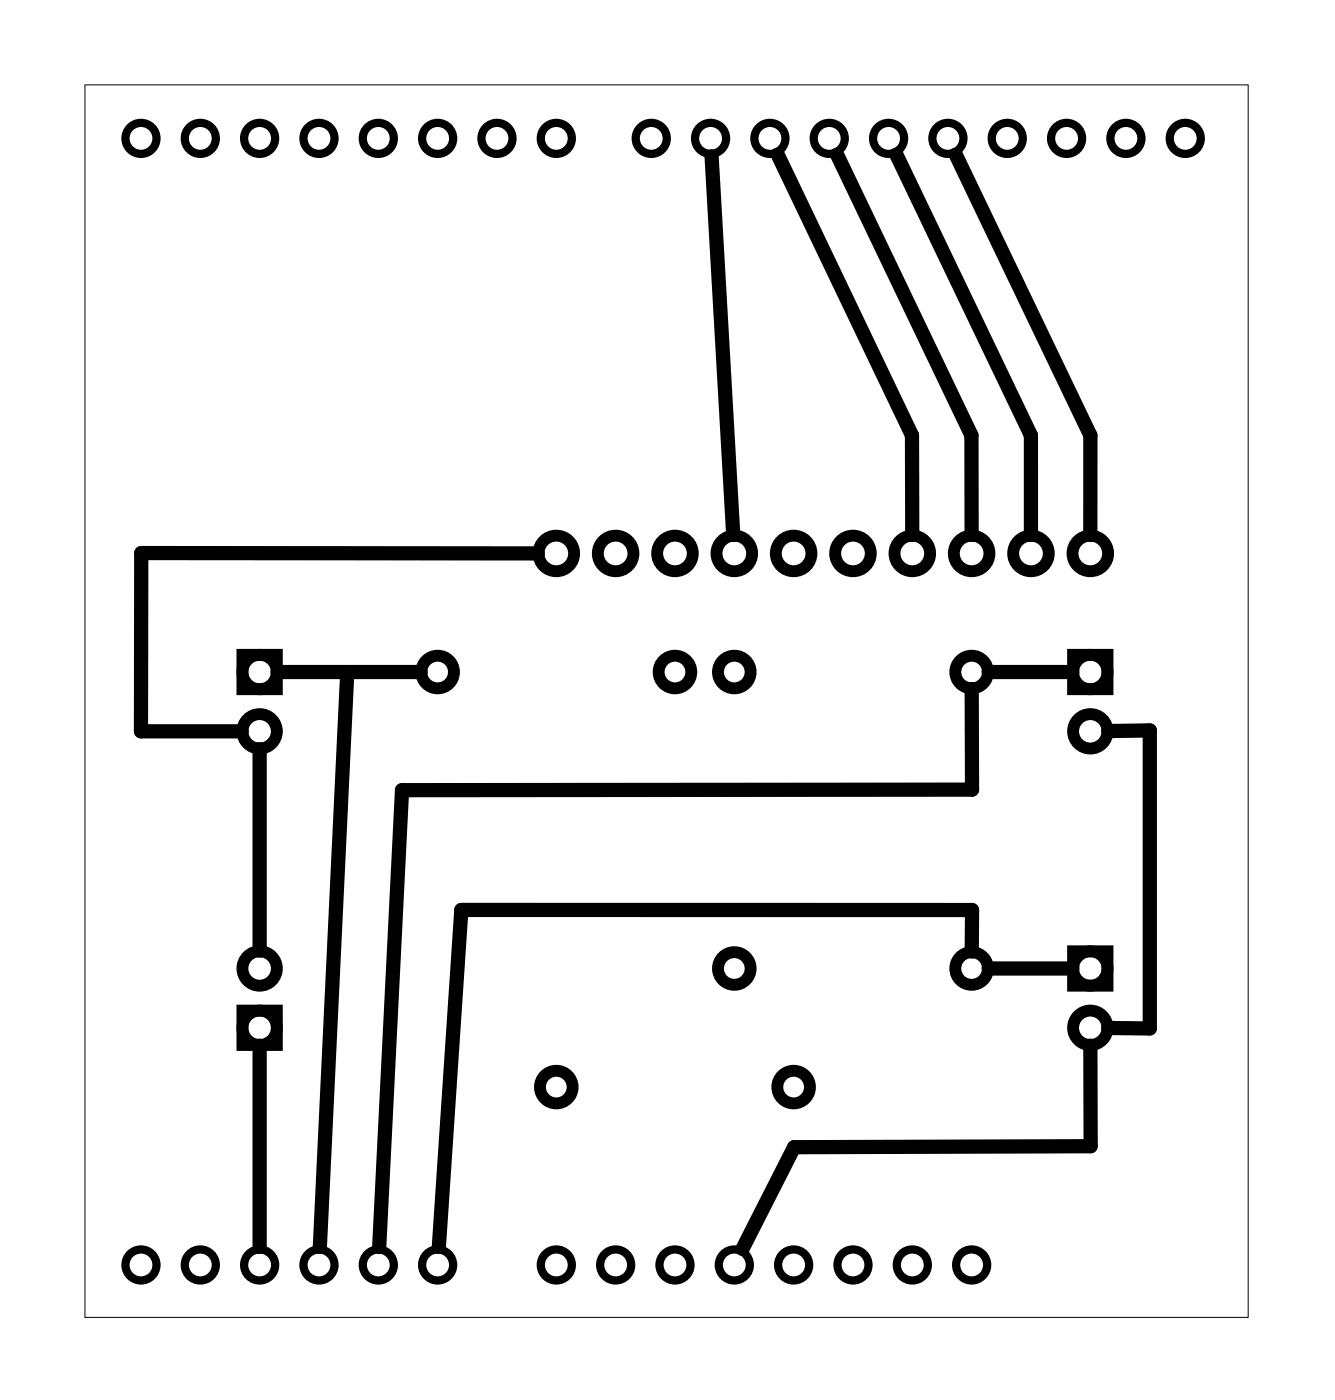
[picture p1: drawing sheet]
<svg xmlns="http://www.w3.org/2000/svg" width="57mm" height="60mm" viewBox="0 0 57 60" stroke-linecap="round" stroke-linejoin="round" font-family="sans-serif">
<path d="M3.6 3.6h49.8v52.8h-49.8z" fill="none" stroke="#000" stroke-width=".04"/>
<g fill="none" stroke="#000" stroke-width=".51">
<path d="M10.4 28.1h1.5v1.4h-1.5zM45.9 28.1h1.5v1.4h-1.5zM10.4 43.3h1.5v1.5h-1.5zM45.9 40.8h1.5v1.4h-1.5z"/>
<circle cx="11.1" cy="28.8" r=".74"/>
<circle cx="11.1" cy="31.3" r=".74"/>
<circle cx="18.7" cy="28.8" r=".7"/>
<circle cx="23.8" cy="23.7" r=".76"/>
<circle cx="26.4" cy="23.7" r=".76"/>
<circle cx="28.9" cy="28.8" r=".7"/>
<circle cx="28.9" cy="23.7" r=".76"/>
<circle cx="31.4" cy="28.8" r=".7"/>
<circle cx="31.4" cy="23.7" r=".76"/>
<circle cx="34" cy="23.7" r=".76"/>
<circle cx="36.5" cy="23.7" r=".76"/>
<circle cx="39.1" cy="23.7" r=".76"/>
<circle cx="41.6" cy="28.8" r=".7"/>
<circle cx="41.6" cy="23.7" r=".76"/>
<circle cx="44.1" cy="23.7" r=".76"/>
<circle cx="46.7" cy="28.8" r=".74"/>
<circle cx="46.7" cy="31.3" r=".74"/>
<circle cx="46.7" cy="23.7" r=".76"/>
<circle cx="11.1" cy="41.5" r=".74"/>
<circle cx="11.1" cy="44" r=".74"/>
<circle cx="23.8" cy="46.6" r=".7"/>
<circle cx="31.4" cy="41.5" r=".7"/>
<circle cx="34" cy="46.6" r=".7"/>
<circle cx="41.6" cy="41.5" r=".7"/>
<circle cx="46.7" cy="41.5" r=".74"/>
<circle cx="46.7" cy="44" r=".74"/>
</g>
<g fill="none" stroke="#000" stroke-width=".35">
<circle cx="6" cy="5.9" r=".66"/>
<circle cx="8.6" cy="5.9" r=".66"/>
<circle cx="11.1" cy="5.9" r=".66"/>
<circle cx="13.7" cy="5.9" r=".66"/>
<circle cx="16.2" cy="5.9" r=".66"/>
<circle cx="18.7" cy="5.9" r=".66"/>
<circle cx="21.3" cy="5.9" r=".66"/>
<circle cx="23.8" cy="5.9" r=".66"/>
<circle cx="27.9" cy="5.9" r=".66"/>
<circle cx="30.4" cy="5.9" r=".66"/>
<circle cx="33" cy="5.9" r=".66"/>
<circle cx="35.5" cy="5.9" r=".66"/>
<circle cx="38" cy="5.9" r=".66"/>
<circle cx="40.6" cy="5.9" r=".66"/>
<circle cx="43.1" cy="5.9" r=".66"/>
<circle cx="45.7" cy="5.9" r=".66"/>
<circle cx="48.2" cy="5.9" r=".66"/>
<circle cx="50.7" cy="5.9" r=".66"/>
<circle cx="6" cy="54.2" r=".66"/>
<circle cx="8.6" cy="54.2" r=".66"/>
<circle cx="11.1" cy="54.2" r=".66"/>
<circle cx="13.7" cy="54.2" r=".66"/>
<circle cx="16.2" cy="54.2" r=".66"/>
<circle cx="18.7" cy="54.2" r=".66"/>
<circle cx="23.8" cy="54.2" r=".66"/>
<circle cx="26.4" cy="54.2" r=".66"/>
<circle cx="28.9" cy="54.2" r=".66"/>
<circle cx="31.4" cy="54.2" r=".66"/>
<circle cx="34" cy="54.2" r=".66"/>
<circle cx="36.5" cy="54.2" r=".66"/>
<circle cx="39.1" cy="54.2" r=".66"/>
<circle cx="41.6" cy="54.2" r=".66"/>
</g>
<g fill="none" stroke="#000" stroke-width=".61">
<path d="M30.5 6.7l.9 16.2M33.3 6.6l5.7 12 .1 4.3M35.8 6.6l5.8 12v4.3M38.4 6.6l5.7 12v4.3M40.9 6.6l5.8 12v4.3M11.1 32.1v8.6M11.9 28.8h6.1M14.9 28.8l-1.2 24.6M23 23.7h-17v7.6h4.4M41.6 29.5v4.3h-24.4l-1 19.6M42.3 28.8h3.6M47.4 31.3h1.8v12.8l-1.8-.1"/>
<path d="M11.1 44.8v8.6M41.6 40.8v-1.8h-21.8l-1 14.4M42.3 41.5h3.6M46.7 44.8v4.3h-12.7l-2.2 4.4"/>
</g>
</svg>
